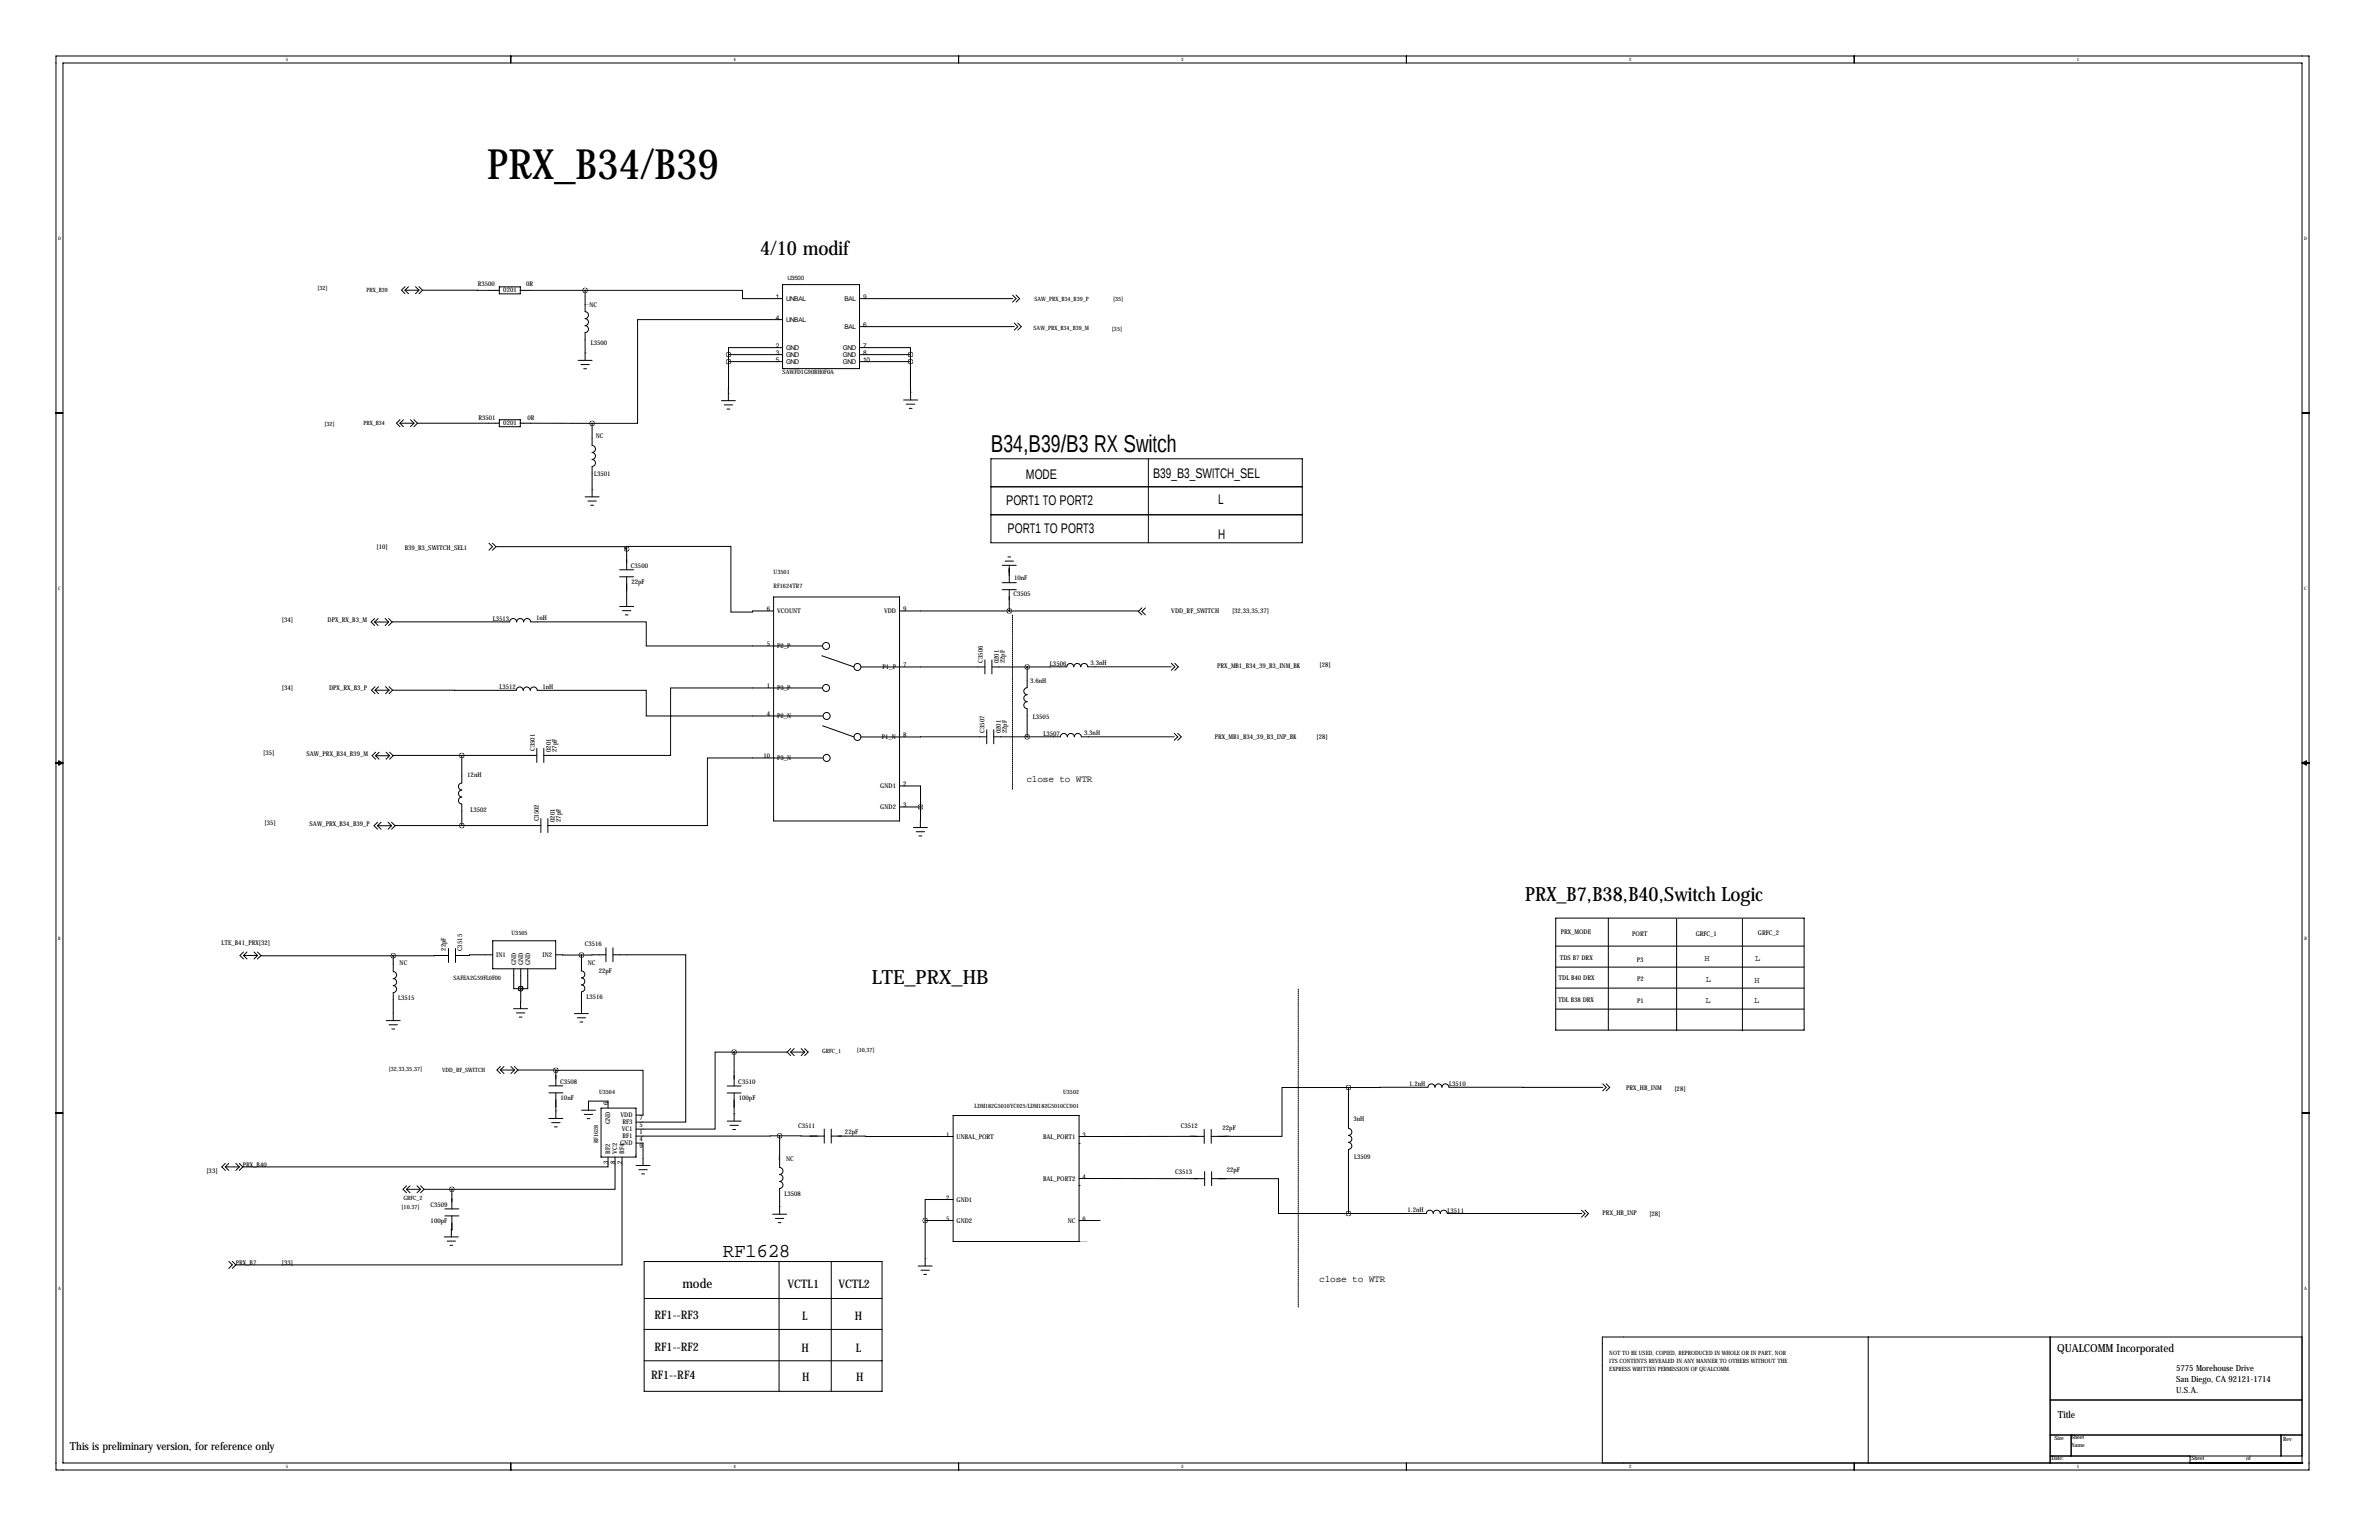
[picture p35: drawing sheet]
<svg xmlns="http://www.w3.org/2000/svg" width="864mm" height="559mm" viewBox="0 0 864 559" stroke-linecap="round" stroke-linejoin="round" font-family="sans-serif">
<defs><g id="words">
<text font-size="15.1" x="176.8" y="65">PRX_B34/B39</text>
<text font-size="8.8" x="359.7" y="164.2">B34,B39/B3 RX Switch</text>
<g font-size="7.1">
<text x="275.9" y="92.6">4/10 modif</text>
<text x="553.6" y="327.1">PRX_B7,B38,B40,Switch Logic</text>
<text x="316.5" y="356.9">LTE_PRX_HB</text>
<text x="262.4" y="455.9">RF1628</text>
</g>
<g font-size="5">
<text x="372.4" y="173.8">MODE</text>
<text x="418.6" y="173.5">B39_B3_SWITCH_SEL</text>
<text x="365.3" y="183.1">PORT1 TO PORT2</text>
<text x="442.3" y="182.7">L</text>
<text x="365.8" y="193.5">PORT1 TO PORT3</text>
<text x="442.3" y="195.4">H</text>
</g>
<text font-size="4.7" x="247.8" y="467.3">mode</text>
<g font-size="4.3">
<text x="285.9" y="467.3">VCTL1</text>
<text x="304.3" y="467.5">VCTL2</text>
<text x="237.6" y="478.7">RF1--RF3</text>
<text x="291.2" y="478.8">L</text>
<text x="310.3" y="479">H</text>
<text x="237.6" y="490.2">RF1--RF2</text>
<text x="291" y="490.7">H</text>
<text x="310.6" y="490.6">L</text>
<text x="236.3" y="500.3">RF1--RF4</text>
<text x="291.2" y="501.1">H</text>
<text x="310.8" y="501.2">H</text>
</g>
<g font-size="4">
<text x="746.8" y="490.5">QUALCOMM Incorporated</text>
<text x="25.4" y="526.1">This is preliminary version, for reference only</text>
</g>
<text font-size="3.6" x="747" y="514.6">Title</text>
<g font-size="3.5">
<text x="372.6" y="283.7">close to WTR</text>
<text x="478.9" y="465.1">close to WTR</text>
</g>
<g font-size="3.2">
<text x="618.7" y="348.7">H</text>
<text x="637.1" y="348.6">L</text>
<text x="619.2" y="356.4">L</text>
<text x="636.9" y="356.6">H</text>
<text x="619.1" y="363.9">L</text>
<text x="636.8" y="363.9">L</text>
</g>
<g font-size="3.1">
<text x="789.9" y="497.5">5775 Morehouse Drive</text>
<text x="789.9" y="501.5">San Diego, CA 92121-1714</text>
<text x="789.9" y="505.6">U.S.A.</text>
</g>
<g font-size="2.4">
<text x="173.4" y="103.8">R3500</text>
<text x="182.7" y="106">0201</text>
<text x="191" y="103.7">0R</text>
<text x="214" y="111.5">NC</text>
<text x="281.6" y="108.4">1</text>
<text x="285.3" y="109.1">UNBAL</text>
<text x="306.5" y="109.1">BAL</text>
<text x="313.3" y="108.4">9</text>
<text x="281.6" y="116">4</text>
<text x="285.3" y="116.8">UNBAL</text>
<text x="306.5" y="119.3">BAL</text>
<text x="313.3" y="118.5">6</text>
<text x="214.4" y="125.1">L3500</text>
<text x="281.6" y="126.1">2</text>
<text x="281.6" y="128.7">3</text>
<text x="281.6" y="131.2">5</text>
<text x="285.3" y="126.9">GND</text>
<text x="285.3" y="129.5">GND</text>
<text x="306" y="126.9">GND</text>
<text x="306" y="129.5">GND</text>
<text x="313.3" y="126.1">7</text>
<text x="313.3" y="128.7">8</text>
<text x="313.3" y="131.2">10</text>
<text x="285.3" y="132">GND</text>
<text x="306" y="132">GND</text>
<text x="173.7" y="152.5">R3501</text>
<text x="182.7" y="154.2">0201</text>
<text x="191.5" y="152.5">0R</text>
<text x="216.3" y="159">NC</text>
<text x="215.7" y="172.9">L3501</text>
<text x="136.7" y="199.1">[10]</text>
<text x="146.9" y="199.7">B39_B3_SWITCH_SEL1</text>
<text x="229" y="206">C3500</text>
<text x="229.2" y="212">22pF</text>
<text x="368.1" y="210.4">10nF</text>
<text x="278.3" y="221.7">6</text>
<text x="327.8" y="221.7">9</text>
<text x="367.9" y="216.4">C3505</text>
<text x="102.4" y="225.7">[34]</text>
<text x="118.9" y="225.7">DPX_RX_B3_M</text>
<text x="178.9" y="225.3">L3513</text>
<text x="194.6" y="225">1nH</text>
<text x="282.1" y="222.5">VCOUNT</text>
<text x="320.9" y="222.5">VDD</text>
<text x="425.2" y="222.4">VDD_RF_SWITCH</text>
<text x="447.2" y="222.3">[32,33,35,37]</text>
<text x="278.3" y="234.4">5</text>
<text x="282.1" y="235.2">P2_P</text>
<text x="320.4" y="242.8">P1_P</text>
<text x="327.8" y="242">7</text>
<text x="356.8" y="240.5" transform="rotate(-90 356.8 240.5)">C3506</text>
<text x="362.6" y="240.7" transform="rotate(-90 362.6 240.7)">0201</text>
<text x="364.8" y="240.7" transform="rotate(-90 364.8 240.7)">22pF</text>
<text x="381.2" y="241.6">L3506</text>
<text x="395.9" y="241.3">3.3nH</text>
<text x="441.9" y="242.3">PRX_MB1_B34_39_B3_INM_BK</text>
<text x="479" y="242.2">[28]</text>
<text x="102.4" y="250.3">[34]</text>
<text x="119.5" y="250.4">DPX_RX_B3_P</text>
<text x="181.3" y="250.1">L3512</text>
<text x="197" y="249.9">1nH</text>
<text x="278.3" y="249.6">1</text>
<text x="282.1" y="250.5">P3_P</text>
<text x="374" y="247.6">3.6nH</text>
<text x="278.3" y="259.8">4</text>
<text x="282.1" y="260.6">P2_N</text>
<text x="375" y="261">L3505</text>
<text x="320.1" y="268.2">P1_N</text>
<text x="327.8" y="267.4">8</text>
<text x="357.4" y="265.8" transform="rotate(-90 357.4 265.8)">C3507</text>
<text x="363.3" y="266.1" transform="rotate(-90 363.3 266.1)">0201</text>
<text x="365.4" y="266.1" transform="rotate(-90 365.4 266.1)">22pF</text>
<text x="378.8" y="267">L3507</text>
<text x="393.5" y="266.7">3.3nH</text>
<text x="440.9" y="268.2">PRX_MB1_B34_39_B3_INP_BK</text>
<text x="477.9" y="268.1">[28]</text>
<text x="95.6" y="273.9">[35]</text>
<text x="111.3" y="274.2">SAW_PRX_B34_B39_M</text>
<text x="194.1" y="272.6" transform="rotate(-90 194.1 272.6)">C3501</text>
<text x="199.9" y="272.8" transform="rotate(-90 199.9 272.8)">0201</text>
<text x="202.1" y="272.8" transform="rotate(-90 202.1 272.8)">27pF</text>
<text x="277.1" y="275">10</text>
<text x="282.1" y="275.9">P3_N</text>
<text x="169.6" y="281.9">12nH</text>
<text x="319.6" y="286">GND1</text>
<text x="327.8" y="285.2">2</text>
<text x="319.6" y="293.6">GND2</text>
<text x="327.8" y="292.8">3</text>
<text x="96.1" y="299.4">[35]</text>
<text x="112.4" y="299.6">SAW_PRX_B34_B39_P</text>
<text x="170.7" y="294.5">L3502</text>
<text x="195.6" y="298" transform="rotate(-90 195.6 298)">C3502</text>
<text x="201.4" y="298.3" transform="rotate(-90 201.4 298.3)">0201</text>
<text x="203.6" y="298.3" transform="rotate(-90 203.6 298.3)">27pF</text>
<text x="566.6" y="339">PRX_MODE</text>
<text x="592.5" y="339.6">PORT</text>
<text x="615.5" y="339.5">GRFC_1</text>
<text x="638.1" y="339.4">GRFC_2</text>
<text x="80.4" y="342.9">LTE_B41_PRX[32]</text>
<text x="161.8" y="345" transform="rotate(-90 161.8 345)">22pF</text>
<text x="167.8" y="345.2" transform="rotate(-90 167.8 345.2)">C3515</text>
<text x="180.1" y="347.3">IN1</text>
<text x="196.9" y="347.3">IN2</text>
<text x="212.3" y="343.4">C3516</text>
<text x="145.1" y="350.3">NC</text>
<text x="187.3" y="350.3" transform="rotate(-90 187.3 350.3)">GND</text>
<text x="189.9" y="350.3" transform="rotate(-90 189.9 350.3)">GND</text>
<text x="192.4" y="350.3" transform="rotate(-90 192.4 350.3)">GND</text>
<text x="213.4" y="350.1">NC</text>
<text x="217.3" y="353.2">22pF</text>
<text x="566.2" y="348.2">TDS B7 DRX</text>
<text x="594.2" y="348.9">P3</text>
<text x="565.8" y="355.6">TDL B40 DRX</text>
<text x="594.3" y="355.9">P2</text>
<text x="144.5" y="362.9">L3515</text>
<text x="212.9" y="362.6">L3516</text>
<text x="565.6" y="363.5">TDL B38 DRX</text>
<text x="594.3" y="363.9">P1</text>
<text x="203.3" y="393.2">C3508</text>
<text x="268" y="393.3">C3510</text>
<text x="511.5" y="393.9">1.2nH</text>
<text x="526.1" y="394.2">L3510</text>
<text x="590.3" y="395.6">PRX_HB_INM</text>
<text x="607.8" y="396">[28]</text>
<text x="203.5" y="399.2">10nF</text>
<text x="220.7" y="400.8" transform="rotate(-90 220.7 400.8)">6</text>
<text x="268.2" y="399.3">100pF</text>
<text x="221.6" y="407.8" transform="rotate(-90 221.6 407.8)">GND</text>
<text x="225.3" y="405.5">VDD</text>
<text x="225.9" y="408">RF3</text>
<text x="232.2" y="406.3">7</text>
<text x="491.3" y="406.7">3nH</text>
<text x="225.7" y="410.5">VC1</text>
<text x="225.9" y="413.1">RF1</text>
<text x="232.2" y="411.4">1</text>
<text x="232.2" y="413.9">4</text>
<text x="232.2" y="408.8">5</text>
<text x="289.7" y="409.4">C3511</text>
<text x="306.7" y="411.3">22pF</text>
<text x="343.5" y="412.4">1</text>
<text x="347.3" y="413.2">UNBAL_PORT</text>
<text x="378.6" y="413.2">BAL_PORT1</text>
<text x="393" y="412.4">3</text>
<text x="428.6" y="409.3">C3512</text>
<text x="443.8" y="410">22pF</text>
<text x="221.6" y="418.6" transform="rotate(-90 221.6 418.6)">RF2</text>
<text x="224.1" y="418.6" transform="rotate(-90 224.1 418.6)">VC2</text>
<text x="225.1" y="415.6">GND</text>
<text x="226.6" y="418.6" transform="rotate(-90 226.6 418.6)">RF4</text>
<text x="232.2" y="416.4">9</text>
<text x="74.9" y="425.4">[33]</text>
<text x="88.1" y="423.4">PRX_B40</text>
<text x="220.7" y="422.4" transform="rotate(-90 220.7 422.4)">3</text>
<text x="223.3" y="422.4" transform="rotate(-90 223.3 422.4)">8</text>
<text x="225.8" y="422.4" transform="rotate(-90 225.8 422.4)">2</text>
<text x="285.3" y="421.4">NC</text>
<text x="445.3" y="425.2">22pF</text>
<text x="491.5" y="420.5">L3509</text>
<text x="378.6" y="428.5">BAL_PORT2</text>
<text x="393" y="427.6">4</text>
<text x="426.6" y="426.1">C3513</text>
<text x="156.3" y="437.9">C3509</text>
<text x="284.8" y="434">L3508</text>
<text x="343.5" y="435.3">2</text>
<text x="347.3" y="436.1">GND1</text>
<text x="156.3" y="443.9">100pF</text>
<text x="343.5" y="442.9">5</text>
<text x="347.3" y="443.7">GND2</text>
<text x="387.6" y="443.7">NC</text>
<text x="393" y="442.9">6</text>
<text x="510.9" y="439.7">1.2nH</text>
<text x="525.5" y="440">L3511</text>
<text x="581.8" y="440.9">PRX_HB_INP</text>
<text x="598.7" y="441.1">[28]</text>
<text x="85.6" y="459">PRX_B7</text>
<text x="102.4" y="459">[33]</text>
</g>
<g font-size="2.2">
<text x="285.9" y="101.5">U3500</text>
<text x="284.1" y="135.5">SAWFD1G90BH0F0A</text>
<text x="280.8" y="208.2">U3501</text>
<text x="280.8" y="213.3">RF1624TR7</text>
<text x="185.7" y="339.3">U3505</text>
<text x="164.6" y="355.6">SAFEA2G59FL0F00</text>
</g>
<g font-size="2.1">
<text x="115.3" y="105.4">[32]</text>
<text x="133" y="106.1">PRX_B39</text>
<text x="375.6" y="109.1">SAW_PRX_B34_B39_P</text>
<text x="404.1" y="109.2">[35]</text>
<text x="375.2" y="119.7">SAW_PRX_B34_B39_M</text>
<text x="403.7" y="120">[35]</text>
<text x="117.8" y="154.7">[32]</text>
<text x="131.9" y="154.4">PRX_B34</text>
<text x="298.4" y="382.2">GRFC_1</text>
<text x="311" y="381.7">[10,37]</text>
<text x="141.1" y="388.7">[32,33,35,37]</text>
<text x="160.5" y="388.9">VDD_RF_SWITCH</text>
<text x="217.5" y="397">U3504</text>
<text x="353.8" y="402">LDM182G5010YC025/LDM182G5010CC001</text>
<text x="386" y="396.9">U3502</text>
<text x="217.2" y="414.8" transform="rotate(-90 217.2 414.8)">RF1628</text>
<text x="146.4" y="435.4">GRFC_2</text>
<text x="145.8" y="438.7">[10,37]</text>
<text x="584.2" y="491.7">NOT TO BE USED, COPIED, REPRODUCED IN WHOLE OR IN PART, NOR</text>
<text x="584.2" y="497.3">EXPRESS WRITTEN PERMISSION OF QUALCOMM.</text>
<text x="584.2" y="494.5">ITS CONTENTS REVEALED IN ANY MANNER TO OTHERS WITHOUT THE</text>
<text x="745.7" y="522.4">Size</text>
<text x="751.8" y="525">Name</text>
<text x="751.8" y="522.2">Sheet</text>
<text x="828.8" y="522.7">Rev</text>
<text x="744.7" y="529.8">Date:</text>
<text x="795.5" y="529.8">Sheet</text>
<text x="815.3" y="529.8">of</text>
</g>
<g font-size="1.7">
<text x="103.7" y="22.2">5</text>
<text x="266.3" y="22.2">4</text>
<text x="428.8" y="22.2">3</text>
<text x="591.4" y="22.2">2</text>
<text x="754" y="22.2">1</text>
<text x="21.1" y="86.9">D</text>
<text x="836.4" y="86.9">D</text>
<text x="21.1" y="213.9">C</text>
<text x="836.5" y="213.9">C</text>
<text x="21.2" y="340.9">B</text>
<text x="836.5" y="340.9">B</text>
<text x="21.1" y="467.9">A</text>
<text x="836.4" y="467.9">A</text>
<text x="103.7" y="532.7">5</text>
<text x="266.3" y="532.7">4</text>
<text x="428.8" y="532.7">3</text>
<text x="591.4" y="532.7">2</text>
<text x="753.9" y="532.7">1</text>
</g>
<g font-size=".4">
<text x="212.4" y="110.5">N21404746</text>
<text x="212.4" y="128.2">GND</text>
<text x="264.4" y="142.9">GND</text>
<text x="330.6" y="142.6">GND</text>
<text x="214.9" y="177.8">GND</text>
<text x="201.8" y="403.3">GND</text>
<text x="266.5" y="404.3">GND</text>
<text x="338.4" y="412.4">N21402596</text>
<text x="432.1" y="412.3">N21402842</text>
<text x="444.8" y="412.3">N21403116</text>
<text x="230.9" y="419.9" transform="rotate(-90 230.9 419.9)">RF1628</text>
<text x="283" y="421.1" transform="rotate(-90 283 421.1)">N21401800</text>
<text x="399.3" y="427.6">N21402845</text>
<text x="283" y="438">GND</text>
<text x="163.8" y="446.3">GND</text>
<text x="391.7" y="450.5">LDM182G5010CC001</text>
<text x="335.8" y="456.8">GND</text>
</g>
</g></defs>
<g fill="none" stroke="#000" stroke-width=".36">
<path d="M20.3 20.3h817.9v513.1h-817.9zM22.9 22.9h812.8v508h-812.8zM185.4 20.3v2.6M348 20.3v2.6M510.5 20.3v2.6M673.1 20.3v2.6M147 104l-1.3 1.3 1.3 1.3M147 105.3l1.3 1.3M147 105.3h5.1M148.3 104l-1.3 1.3M150.8 104l1.3 1.3M152.1 105.3l-1.3 1.3"/>
<path d="M152.1 104l1.3 1.3M153.4 105.3l27.9 .1M153.4 105.3l-1.3 1.3M181.3 104.1h7.6v2.5h-7.6zM212.4 105.4h57.1v3h14.6M212.4 105.4v7.7M212.4 105.4h-23.5M212.4 118.2a1.27 1.27 0 0 1 1.2 1.2 1.27 1.27 0 0 1-1.2 1.3v10.1M212.4 115.6a1.27 1.27 0 0 1 1.2 1.3 1.27 1.27 0 0 1-1.2 1.3M212.4 113.1a1.27 1.27 0 0 1 1.2 1.3 1.27 1.27 0 0 1-1.2 1.2M284.1 103.3h27.9v30.5h-27.9zM284.1 116h-52.7v37.6h-16.5"/>
<path d="M312 108.4h55.6M312 118.5h56.2M367.6 107.1l1.3 1.3-1.3 1.2M368.2 117.2l1.3 1.3-1.3 1.3M368.9 107.1l1.2 1.3-1.2 1.2M369.5 117.2l1.2 1.3-1.2 1.3M209.9 130.8h5M210.9 132.3h3M211.9 133.8h1M264.5 131.2l-.1 14.2M264.5 128.7v2.5M284.1 126.1h-19.6v2.6"/>
<path d="M284.1 128.7h-19.6M284.1 131.2h-19.6M312 126.1h18.5v2.6M312 128.7h18.5M312 131.2h18.5M330.5 131.2l.1 13.9M330.5 128.7v2.5M20.3 149.9h2.6M145.2 152.3l-1.3 1.3 1.3 1.2M145.2 153.6h5.1M145.2 153.6l1.3 1.2M146.5 152.3l-1.3 1.3"/>
<path d="M149 152.3l1.3 1.3M150.3 153.6l-1.3 1.2M150.3 152.3l1.2 1.3M151.5 153.6h29.8M151.5 153.6l-1.2 1.2M181.3 152.3h7.6v2.5h-7.6zM188.9 153.6h26M214.9 153.6v8M261.9 145.4h5.1M262.9 146.9h3M263.9 148.4h1M328 145.1h5.1"/>
<path d="M329 146.7h3.1M330 148.2h1.1M835.7 149.9h2.5M215 166.7a1.27 1.27 0 0 1 1.2 1.3 1.27 1.27 0 0 1-1.3 1.3v11M215 164.2a1.27 1.27 0 0 1 1.2 1.3 1.27 1.27 0 0 1-1.3 1.2M215 161.6a1.27 1.27 0 0 1 1.2 1.3 1.27 1.27 0 0 1-1.3 1.3M359.7 166.5h113v30.5h-113zM359.7 176.6h113M416.9 166.5v30.5M177.5 197.1l1.3 1.3-1.3 1.2M178.8 197.1l1.2 1.3M180 198.4h47v.8h.5"/>
<path d="M180 198.4l-1.2 1.2M212.4 180.3h5.1M213.4 181.8h3.1M214.4 183.3h1M227.5 199.2v-.9h37.8v23.8h7.9v-.4h7.6M227.5 199.2v7.6M359.7 186.8h113M224.9 206.8h5.1M224.9 209.3h5.1M227.5 209.3v10.8M280.8 216.6h45.7v81.3h-45.7zM363.8 214h5.1"/>
<path d="M363.8 211.4h5.1M363.8 205.1h5.1M364.8 203.6h3.1M365.9 202.1h1M366.4 205.1v6.3M366.4 214v7.7M136 224.4l-1.3 1.3 1.3 1.3M136 225.7l1.3 1.3M136 225.7h5.1M137.3 224.4l-1.3 1.3M139.8 224.4l1.3 1.3M141.1 225.7l-1.3 1.3"/>
<path d="M141.1 224.4l1.2 1.3M142.3 225.7l42.7-.1a1.27 1.27 0 0 1 1.3-1.2 1.27 1.27 0 0 1 1.3 1.3 1.27 1.27 0 0 1 1.2-1.3 1.27 1.27 0 0 1 1.3 1.3 1.27 1.27 0 0 1 1.3-1.3 1.27 1.27 0 0 1 1.2 1.3h42v8.7h64M142.3 225.7l-1.2 1.3M224.9 220.1h5.1M226 221.6h3M227 223.1h1M298.3 237.9l11.7 4.1M357.5 239.5v5.1M360.1 239.5v5.1M366.4 221.7l46.9 .1M366.4 221.7h-39.9M413.3 221.8l1.2 1.3"/>
<path d="M414.5 220.6l-1.2 1.2M415.8 220.6l-1.3 1.2 1.3 1.3M136.1 249.2l-1.2 1.2 1.2 1.3M136.1 250.4h5.1M136.1 250.4l1.3 1.3M137.4 249.2l-1.3 1.2M140 249.2l1.2 1.2M141.2 250.4l-1.2 1.3M141.2 249.2l1.3 1.2M142.5 250.4l44.9 .1a1.27 1.27 0 0 1 1.3-1.2 1.27 1.27 0 0 1 1.2 1.2 1.27 1.27 0 0 1 1.3-1.2 1.27 1.27 0 0 1 1.3 1.2 1.27 1.27 0 0 1 1.3-1.2 1.27 1.27 0 0 1 1.2 1.2h39.6v9.3h64M142.5 250.4l-1.3 1.3M298.6 249.6h-55.2v24.5h-46"/>
<path d="M312.6 242h44.9M372.9 242v7.5a1.27 1.27 0 0 0-1.2 1.3 1.27 1.27 0 0 0 1.2 1.3 1.27 1.27 0 0 0-1.2 1.2 1.27 1.27 0 0 0 1.2 1.3 1.27 1.27 0 0 0-1.2 1.3 1.27 1.27 0 0 0 1.2 1.2v10.3M372.9 242h-12.8M425.2 242h-30.3a1.27 1.27 0 0 0-1.3-1.3 1.27 1.27 0 0 0-1.3 1.3 1.27 1.27 0 0 0-1.2-1.3 1.27 1.27 0 0 0-1.3 1.3 1.27 1.27 0 0 0-1.3-1.3 1.27 1.27 0 0 0-1.2 1.2l-14.4 .1M425.2 240.7l1.3 1.3-1.3 1.2M426.5 240.7l1.2 1.3-1.2 1.2M20.3 276.9h2.6M21.3 276.1l1.6 .8-1.6 .7zM136.3 272.9l-1.2 1.3 1.2 1.3M136.3 274.2l1.3 1.3M136.3 274.2h5.1M137.6 272.9l-1.3 1.3"/>
<path d="M140.2 272.9l1.2 1.3M141.4 274.2l-1.2 1.3M141.4 272.9l1.3 1.3M142.7 274.2l-1.3 1.3M167.6 274.1v10a1.27 1.27 0 0 0-1.2 1.3 1.27 1.27 0 0 0 1.2 1.3 1.27 1.27 0 0 0-1.2 1.2 1.27 1.27 0 0 0 1.2 1.3 1.27 1.27 0 0 0-1.2 1.3 1.27 1.27 0 0 0 1.2 1.2v7.9M167.6 274.1l-24.9 .1M167.6 274.1h27.3M194.9 271.6v5.1M197.4 271.6v5.1M298.6 275h-41.8v24.6h-57.9M298.6 263.3l11.4 4.1M358.2 267.4h-45.6"/>
<path d="M358.2 264.8v5.1M360.7 264.8v5.1M426.3 267.4h-33.8a1.27 1.27 0 0 0-1.2-1.3 1.27 1.27 0 0 0-1.3 1.3 1.27 1.27 0 0 0-1.3-1.3 1.27 1.27 0 0 0-1.3 1.3 1.27 1.27 0 0 0-1.2-1.3 1.27 1.27 0 0 0-1.3 1.2l-24.2 .1M426.3 266.1l1.2 1.3-1.2 1.2M427.5 266.1l1.3 1.3-1.3 1.2M835.7 276.9h2.5M835.7 276.9l1.5-.8v1.5zM137.1 298.3l-1.3 1.3 1.3 1.3M137.1 299.6h5M137.1 299.6l1.2 1.3M138.3 298.3l-1.2 1.3M140.9 298.3l1.2 1.3"/>
<path d="M142.1 299.6l-1.2 1.3M142.1 298.3l1.3 1.3M143.4 299.6l-1.3 1.3M167.6 299.6h-24.2M167.6 299.6h28.7M196.3 297v5.1M198.9 297v5.1M326.5 292.8h7.7M326.5 285.2h7.7v7.6M334.2 292.8h.1M334.2 292.8l-.1 7.5M331.6 300.3h5.1"/>
<path d="M332.6 301.8h3M333.6 303.3h1M564.7 333.1h90.2v40.7h-90.2zM583.8 333.1v40.7M608.6 333.4v40.6M632.5 333.5v40.6M88.4 346.7h5.1M88.4 346.7l1.3 1.3M88.4 345.4l-1.3 1.3 1.3 1.3M89.7 345.4l-1.3 1.3M92.2 345.4l1.3 1.3M93.5 346.7l-1.3 1.3"/>
<path d="M93.5 345.4l1.2 1.3M94.7 346.7l48 .1M94.7 346.7l-1.2 1.3M142.7 346.8l.1 5.8a1.27 1.27 0 0 1 1.2 1.2 1.27 1.27 0 0 1-1.2 1.3 1.27 1.27 0 0 1 1.2 1.3 1.27 1.27 0 0 1-1.2 1.2 1.27 1.27 0 0 1 1.2 1.3 1.27 1.27 0 0 1-1.3 1.3v10.1M162.8 346.7l-20.1 .1M162.8 344.2v5M165.4 344.2v5M178.9 341.4h22.8v10.1h-22.8zM178.9 346.5l-13.5 .2M186.5 351.5v7.2h2.5M189 358.7h.1M189 358.7v7.3"/>
<path d="M189 351.5v7.2M191.6 351.5v7.2h-2.6M201.7 346.5l9.4 .1M211.1 346.6v5.7a1.27 1.27 0 0 1 1.2 1.3 1.27 1.27 0 0 1-1.2 1.2 1.27 1.27 0 0 1 1.2 1.3 1.27 1.27 0 0 1-1.2 1.3 1.27 1.27 0 0 1 1.2 1.3 1.27 1.27 0 0 1-1.2 1.2v7.9M220 346.5l-8.9 .1M220 343.9v5.1M222.5 343.9v5.1M222.5 346.5h26.4v60.7h-18M564.7 350.9h90.2M564.7 343.3h90.2M564.7 358.5h90.2M140.2 370.3h5.1"/>
<path d="M141.2 371.9h3.1M142.2 373.4h1.1M186.4 366h5.1M187.5 367.5h3M188.5 369.1h1M208.5 367.8h5.1M209.5 369.3h3.1M210.6 370.8h1M564.7 366.2h90.2M181.7 388.3l1.2 1.2M181.7 388.3h5M181.7 387l-1.3 1.3 1.3 1.2"/>
<path d="M182.9 387l-1.2 1.3M185.5 387l1.2 1.3M186.7 387l1.3 1.3M186.7 388.3l-1.2 1.2M188 388.3l13.8 .1M188 388.3l-1.3 1.2M199.2 394h5.1M199.2 396.5h5.1M201.8 388.4h31.6v16.2h-2.5M201.8 388.4v5.6M201.8 396.5v9.3M264 394.1h5"/>
<path d="M264 396.6h5M266.5 381.8h-6.9v27.9h-26.2M266.5 381.8v12.3M266.5 381.8h19.2M266.5 396.6v10.2M285.8 381.8l1.2 1.2M287 381.8l1.3 1.2M287 380.5l-1.2 1.3M287 381.8h5.1M288.3 380.5l-1.3 1.3M290.8 380.5l1.3 1.3M292.1 380.5l1.3 1.3-1.3 1.2"/>
<path d="M292.1 381.8l-1.3 1.2M489.5 394.6v14.8a1.27 1.27 0 0 1 1.2 1.3 1.27 1.27 0 0 1-1.2 1.3 1.27 1.27 0 0 1 1.2 1.3 1.27 1.27 0 0 1-1.2 1.2 1.27 1.27 0 0 1 1.2 1.3 1.27 1.27 0 0 1-1.2 1.3v23.2M489.5 394.6h-24.1v17.7h-25.7M581.8 394.6l-55.8-.1a1.27 1.27 0 0 0-1.3-1.2 1.27 1.27 0 0 0-1.3 1.2 1.27 1.27 0 0 0-1.2-1.2 1.27 1.27 0 0 0-1.3 1.2 1.27 1.27 0 0 0-1.3-1.2 1.27 1.27 0 0 0-1.2 1.2l-28.9 .1M581.8 393.3l1.3 1.3-1.3 1.2M583.1 393.3l1.3 1.3-1.3 1.2M20.3 403.9h2.6M199.2 405.8h5.1M200.3 407.4h3M201.3 408.9h1M211.1 402.8h5.1M212.1 404.4h3"/>
<path d="M213.1 405.9h1M218.2 402.1h12.7v17.8h-12.7zM220.7 419.9v3.5h-132.6M220.7 402.1v-2.6h-7.1v3.3M223.3 419.9v11.6h-59.3M225.8 419.9v39.1h-140.2M230.9 409.7h2.5M230.9 414.8h2.5v8.1M264 406.8h5M265 408.3h3M266 409.9h1M283 412.1l16.2 .1"/>
<path d="M283 412.1l-52.1 .1M283 412.1v11.5M299.2 409.7v5.1M301.8 412.2l44.2 .2M301.8 409.7v5.1M346 404.8h45.7v45.7h-45.7zM391.7 414.9h.1M437.1 412.3l-45.4 .1M437.1 409.8v5.1M439.7 409.8v5.1M835.7 403.9h2.5M81.8 423.4l1.3 1.3"/>
<path d="M81.8 423.4h5.1M81.8 422.1l-1.3 1.3 1.3 1.3M83.1 422.1l-1.3 1.3M85.6 422.1l1.3 1.3M86.9 422.1l1.2 1.3M86.9 423.4l-1.3 1.3M88.1 423.4l-1.2 1.3M147.6 430.3l-1.3 1.2 1.3 1.3M147.6 431.5l1.2 1.3M147.6 431.5h5.1M148.8 430.3l-1.2 1.2M151.4 430.3l1.3 1.2"/>
<path d="M152.7 431.5l-1.3 1.3M152.7 430.3l1.2 1.2M153.9 431.5h10.1M153.9 431.5l-1.2 1.3M161.5 438.7h5.1M164 431.5v7.2M230.9 422.9h5.1M231.9 424.4h3M232.9 426h1M283 428.7a1.27 1.27 0 0 1 1.2 1.3 1.27 1.27 0 0 1-1.2 1.2v9.4M283 426.2a1.27 1.27 0 0 1 1.2 1.2 1.27 1.27 0 0 1-1.2 1.3M283 423.6a1.27 1.27 0 0 1 1.2 1.3 1.27 1.27 0 0 1-1.2 1.3"/>
<path d="M346 435.3h-10.2v7.6M391.7 427.6l45.6 .1M391.7 430.2h.1M437.3 425.1v5.1M439.8 427.7h24.3v12.6h25.4M439.8 425.1v5.1M574.1 439.1l1.3 1.3-1.3 1.3M575.4 439.1l1.2 1.3-1.2 1.3M83.1 457.7l1.2 1.3-1.2 1.2M84.3 457.7l1.3 1.3M85.6 459l-1.3 1.2M161.3 448.8h5.1"/>
<path d="M161.5 441.2h5.1M162.3 450.3h3.1M163.3 451.9h1M164 441.2l-.2 7.6M233.8 457.8h86.4v47.1h-86.4zM280.5 440.6h5M281.5 442.1h3M282.5 443.6h1M282.8 457.9v47.1M301.8 457.8v47.1M333.3 459.4h5.1M335.8 442.9h10.2"/>
<path d="M335.8 442.9v16.5M391.7 442.9h7.6M391.7 442.9h.1M489.5 440.3h28.3a1.27 1.27 0 0 1 1.2-1.2 1.27 1.27 0 0 1 1.3 1.2 1.27 1.27 0 0 1 1.3-1.2 1.27 1.27 0 0 1 1.2 1.2 1.27 1.27 0 0 1 1.3-1.2 1.27 1.27 0 0 1 1.3 1.2l48.7 .1M233.9 471.2h86.4M334.3 460.9h3.1M335.3 462.4h1M233.8 482.4h86.3M233.8 493.8h86.4M678.2 485.1v45.8M744.2 485.1v45.8M835.7 485.1h-254v45.8"/>
<path d="M744.2 508h91.5M185.4 530.9v2.5M348 530.9v2.5M510.5 530.9v2.5M673.1 530.9v2.5M744.2 520.7h91.5M744.2 528.3h91.5M751.8 520.7v7.6M795 530.9h.1M795 528.3v2.6M828 520.7v7.6M835.7 530.9h.1"/>
<circle cx="299.9" cy="234.4" r="1.27"/>
<circle cx="299.9" cy="249.6" r="1.27"/>
<circle cx="300.1" cy="259.8" r="1.27"/>
<circle cx="311.3" cy="242" r="1.27"/>
<circle cx="300.1" cy="275" r="1.27"/>
<circle cx="311.3" cy="267.4" r="1.27"/>
</g>
<path d="M367.5 223.2v63.5M471.3 358.9v115.6" fill="none" stroke="#000" stroke-width=".36" stroke-dasharray=".4 .4"/>
<path d="M212.3 105.4a.1 .1 0 0 0 .2 0 .1 .1 0 0 0-.2 0zM214.9 153.6a.06 .06 0 0 0 .1 0 .06 .06 0 0 0-.1 0zM167.6 274.1a.06 .06 0 0 0 .1 0 .06 .06 0 0 0-.1 0zM167.6 299.6a.06 .06 0 0 0 .1 0 .06 .06 0 0 0-.1 0zM372.8 242a.06 .06 0 0 0 .1 0 .06 .06 0 0 0-.1 0zM372.8 267.4a.06 .06 0 0 0 .1 0 .06 .06 0 0 0-.1 0zM334.1 292.8a.06 .06 0 0 0 .1 0 .06 .06 0 0 0-.1 0zM282.9 412.1a.1 .1 0 0 0 .2 0 .1 .1 0 0 0-.2 0zM489.4 440.3a.1 .1 0 0 0 .2 0 .1 .1 0 0 0-.2 0zM489.4 394.6a.1 .1 0 0 0 .2 0 .1 .1 0 0 0-.2 0zM335.8 442.9a.06 .06 0 0 0 .1 0 .06 .06 0 0 0-.1 0zM330.4 131.2a.1 .1 0 0 0 .2 0 .1 .1 0 0 0-.2 0zM264.4 128.7a.06 .06 0 0 0 .1 0 .06 .06 0 0 0-.1 0zM264.4 131.2a.06 .06 0 0 0 .1 0 .06 .06 0 0 0-.1 0zM330.4 128.7a.1 .1 0 0 0 .2 0 .1 .1 0 0 0-.2 0zM366.3 221.7a.06 .06 0 0 0 .1 0 .06 .06 0 0 0-.1 0zM227.4 199.2a.06 .06 0 0 0 .1 0 .06 .06 0 0 0-.1 0zM201.7 388.4a.06 .06 0 0 0 .1 0 .06 .06 0 0 0-.1 0zM164 431.5a.06 .06 0 0 0 .1 0 .06 .06 0 0 0-.1 0zM266.4 381.8a.1 .1 0 0 0 .2 0 .1 .1 0 0 0-.2 0zM142.7 346.8a.06 .06 0 0 0 .1 0 .06 .06 0 0 0-.1 0zM189 358.8a.06 .06 0 0 0 .1 0 .06 .06 0 0 0-.1 0zM189 358.8a.06 .06 0 0 0 .1 0 .06 .06 0 0 0-.1 0zM211 346.6a.06 .06 0 0 0 .1 0 .06 .06 0 0 0-.1 0z" fill="#000" stroke="#000" stroke-width="1.8"/>
<use href="#words"/>
</svg>
